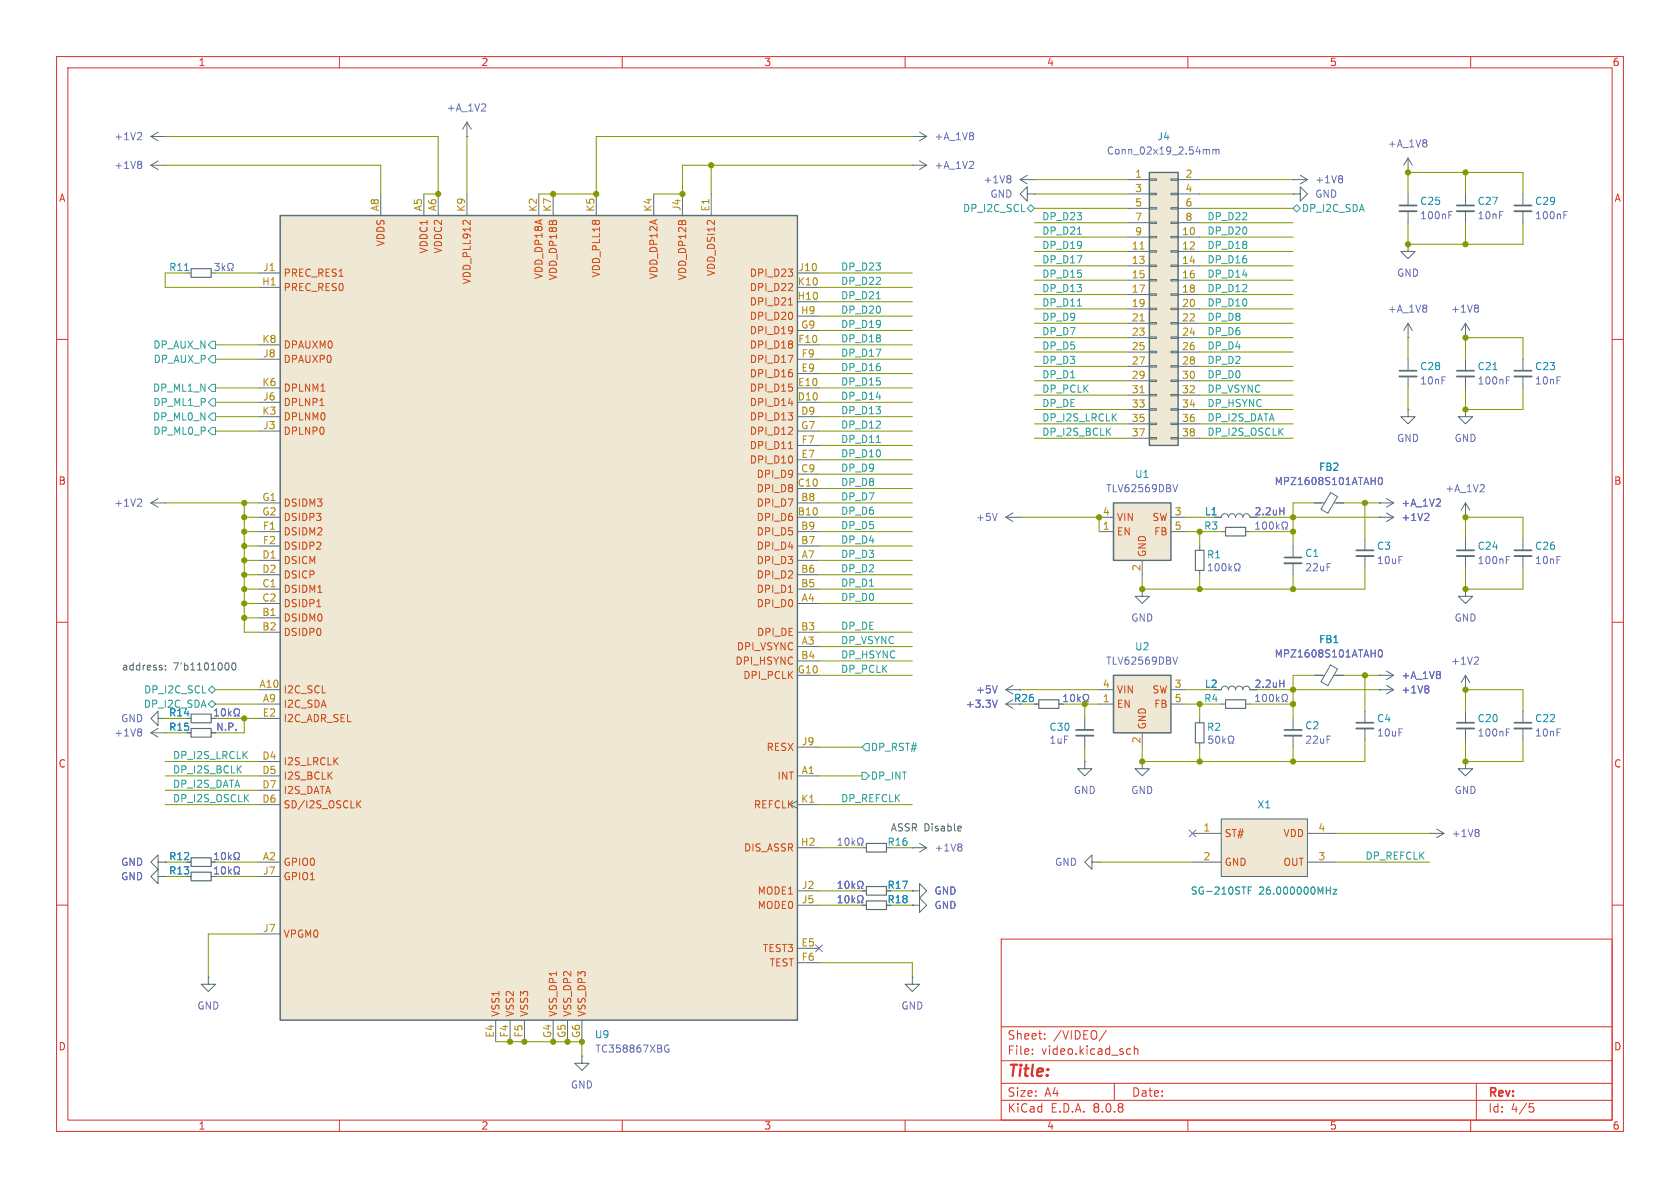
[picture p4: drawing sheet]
<svg xmlns="http://www.w3.org/2000/svg" width="297mm" height="210mm" viewBox="0 0 297 210" stroke-linecap="round" stroke-linejoin="round" font-family="sans-serif">
<defs><g id="words">
<text font-size="2.8" fill="#dc322f" x="178" y="190.9">Title:</text>
<g font-size="2.1" fill="#dc322f">
<text x="178" y="184">Sheet:</text>
<text x="186.2" y="184">/VIDEO/</text>
<text x="178" y="186.7">File:</text>
<text x="184.1" y="186.7">video.kicad_sch</text>
<text x="178" y="196.9">KiCad</text>
<text x="178" y="194.1">Size:</text>
<text x="184.7" y="194.1">A4</text>
<text x="185.7" y="196.9">E.D.A.</text>
<text x="193.3" y="196.9">8.0.8</text>
<text x="200" y="194.1">Date:</text>
<text x="263" y="194.3">Rev:</text>
<text x="263" y="196.9">Id:</text>
<text x="267.1" y="196.9">4/5</text>
</g>
<g font-size="1.8" fill="#dc322f">
<text x="35" y="11.9">1</text>
<text x="85" y="11.9">2</text>
<text x="135" y="11.9">3</text>
<text x="185" y="11.9">4</text>
<text x="235" y="11.9">5</text>
<text x="285" y="11.9">6</text>
<text x="10.3" y="35.9">A</text>
<text x="285.3" y="35.9">A</text>
<text x="10.3" y="85.9">B</text>
<text x="285.3" y="85.9">B</text>
<text x="10.3" y="135.9">C</text>
<text x="285.3" y="135.9">C</text>
<text x="10.3" y="185.9">D</text>
<text x="285.3" y="185.9">D</text>
<text x="35" y="199.9">1</text>
<text x="85" y="199.9">2</text>
<text x="135" y="199.9">3</text>
<text x="185" y="199.9">4</text>
<text x="235" y="199.9">5</text>
<text x="285" y="199.9">6</text>
</g>
<g font-size="1.8" fill="#6c71c4">
<text x="78.9" y="19.9">+A_1V2</text>
<text x="20.1" y="25">+1V2</text>
<text x="165.1" y="25">+A_1V8</text>
<text x="195.6" y="27.5">Conn_02x19_2.54mm</text>
<text x="245.3" y="26.3">+A_1V8</text>
<text x="20.1" y="30.1">+1V8</text>
<text x="165.1" y="30.1">+A_1V2</text>
<text x="173.8" y="32.6">+1V8</text>
<text x="175" y="35.2">GND</text>
<text x="232.4" y="35.2">GND</text>
<text x="232.4" y="32.6">+1V8</text>
<text x="251" y="39">100nF</text>
<text x="261.1" y="39">10nF</text>
<text x="271.3" y="39">100nF</text>
<text x="246.9" y="49.1">GND</text>
<text x="245.3" y="55.5">+A_1V8</text>
<text x="256.4" y="55.5">+1V8</text>
<text x="251" y="68.2">10nF</text>
<text x="261.1" y="68.2">100nF</text>
<text x="271.3" y="68.2">10nF</text>
<text x="246.9" y="78.3">GND</text>
<text x="257" y="78.3">GND</text>
<text x="20.1" y="89.8">+1V2</text>
<text x="195.4" y="87.2">TLV62569DBV</text>
<text x="225.2" y="86">MPZ1608S101ATAH0</text>
<text x="247.7" y="89.8">+A_1V2</text>
<text x="255.4" y="87.2">+A_1V2</text>
<text x="172.4" y="92.3">+5V</text>
<text x="221.7" y="91.3">2.2uH</text>
<text x="247.7" y="92.3">+1V2</text>
<text x="230.6" y="101.2">22uF</text>
<text x="243.3" y="99.9">10uF</text>
<text x="261.1" y="99.9">100nF</text>
<text x="271.3" y="99.9">10nF</text>
<text x="199.9" y="110.1">GND</text>
<text x="257" y="110.1">GND</text>
<text x="195.4" y="117.7">TLV62569DBV</text>
<text x="225.2" y="116.4">MPZ1608S101ATAH0</text>
<text x="256.4" y="117.7">+1V2</text>
<text x="170.6" y="125.3">+3.3V</text>
<text x="172.4" y="122.8">+5V</text>
<text x="221.7" y="121.8">2.2uH</text>
<text x="247.7" y="120.2">+A_1V8</text>
<text x="247.7" y="122.8">+1V8</text>
<text x="20.1" y="130.4">+1V8</text>
<text x="21.3" y="127.9">GND</text>
<text x="38.1" y="129.4">N.P.</text>
<text x="185.4" y="131.7">1uF</text>
<text x="230.6" y="131.7">22uF</text>
<text x="243.3" y="130.4">10uF</text>
<text x="261.1" y="130.4">100nF</text>
<text x="271.3" y="130.4">10nF</text>
<text x="189.7" y="140.6">GND</text>
<text x="199.9" y="140.6">GND</text>
<text x="257" y="140.6">GND</text>
<text x="256.5" y="148.2">+1V8</text>
<text x="21.3" y="153.3">GND</text>
<text x="21.3" y="155.8">GND</text>
<text x="165.1" y="150.7">+1V8</text>
<text x="186.4" y="153.3">GND</text>
<text x="165.1" y="160.9">GND</text>
<text x="165.1" y="158.3">GND</text>
<text x="34.8" y="178.7">GND</text>
<text x="159.3" y="178.7">GND</text>
<text x="105.2" y="186.3">TC358867XBG</text>
<text x="100.8" y="192.6">GND</text>
</g>
<g font-size="1.8" fill="#268bd2">
<text x="204.5" y="25">J4</text>
<text x="251" y="36.4">C25</text>
<text x="261.1" y="36.4">C27</text>
<text x="271.3" y="36.4">C29</text>
<text x="29.8" y="48.1">R11</text>
<text x="251" y="65.6">C28</text>
<text x="261.1" y="65.6">C21</text>
<text x="271.3" y="65.6">C23</text>
<text x="233.1" y="83.4">FB2</text>
<text x="200.6" y="84.7">U1</text>
<text x="212.8" y="93.8">R3</text>
<text x="212.9" y="91.3">L1</text>
<text x="213.3" y="98.9">R1</text>
<text x="230.6" y="98.7">C1</text>
<text x="243.3" y="97.4">C3</text>
<text x="261.1" y="97.4">C24</text>
<text x="271.3" y="97.4">C26</text>
<text x="233.1" y="113.9">FB1</text>
<text x="200.6" y="115.2">U2</text>
<text x="179.2" y="124.3">R26</text>
<text x="212.8" y="124.3">R4</text>
<text x="212.9" y="121.8">L2</text>
<text x="29.8" y="129.4">R15</text>
<text x="29.8" y="126.8">R14</text>
<text x="185.4" y="129.4">C30</text>
<text x="213.3" y="129.4">R2</text>
<text x="230.6" y="129.1">C2</text>
<text x="243.3" y="127.9">C4</text>
<text x="261.1" y="127.9">C20</text>
<text x="271.3" y="127.9">C22</text>
<text x="222.2" y="143.1">X1</text>
<text x="29.8" y="152.2">R12</text>
<text x="29.8" y="154.8">R13</text>
<text x="105.1" y="183.7">U9</text>
</g>
<g font-size="1.8" fill="#b58900">
<text x="200.6" y="31.5">1</text>
<text x="200.6" y="34">3</text>
<text x="209.5" y="31.5">2</text>
<text x="209.5" y="34">4</text>
<text x="67.1" y="37.4" transform="rotate(-90 67.1 37.4)">A8</text>
<text x="74.7" y="37.4" transform="rotate(-90 74.7 37.4)">A5</text>
<text x="77.2" y="37.4" transform="rotate(-90 77.2 37.4)">A6</text>
<text x="82.3" y="37.5" transform="rotate(-90 82.3 37.5)">K9</text>
<text x="95" y="37.5" transform="rotate(-90 95 37.5)">K2</text>
<text x="97.5" y="37.5" transform="rotate(-90 97.5 37.5)">K7</text>
<text x="105.2" y="37.5" transform="rotate(-90 105.2 37.5)">K5</text>
<text x="115.3" y="37.5" transform="rotate(-90 115.3 37.5)">K4</text>
<text x="120.4" y="37.4" transform="rotate(-90 120.4 37.4)">J4</text>
<text x="125.5" y="37.5" transform="rotate(-90 125.5 37.5)">E1</text>
<text x="200.6" y="36.6">5</text>
<text x="200.6" y="39.1">7</text>
<text x="200.6" y="41.7">9</text>
<text x="208.9" y="41.7">10</text>
<text x="209.5" y="36.6">6</text>
<text x="209.5" y="39.1">8</text>
<text x="200" y="44.2">11</text>
<text x="200" y="46.7">13</text>
<text x="208.9" y="44.2">12</text>
<text x="208.9" y="46.7">14</text>
<text x="46.3" y="50.5">H1</text>
<text x="46.4" y="48">J1</text>
<text x="140.9" y="53.1">H10</text>
<text x="140.9" y="50.5">K10</text>
<text x="141.1" y="48">J10</text>
<text x="200" y="49.3">15</text>
<text x="200" y="51.8">17</text>
<text x="208.9" y="49.3">16</text>
<text x="208.9" y="51.8">18</text>
<text x="141.5" y="55.6">H9</text>
<text x="141.5" y="58.2">G9</text>
<text x="200" y="54.4">19</text>
<text x="200" y="56.9">21</text>
<text x="200" y="59.4">23</text>
<text x="208.9" y="54.4">20</text>
<text x="208.9" y="56.9">22</text>
<text x="208.9" y="59.4">24</text>
<text x="46.3" y="60.7">K8</text>
<text x="46.4" y="63.2">J8</text>
<text x="141" y="60.7">F10</text>
<text x="141.6" y="65.8">E9</text>
<text x="141.6" y="63.2">F9</text>
<text x="200" y="62">25</text>
<text x="200" y="64.5">27</text>
<text x="208.9" y="62">26</text>
<text x="208.9" y="64.5">28</text>
<text x="46.3" y="68.3">K6</text>
<text x="46.4" y="70.9">J6</text>
<text x="140.9" y="70.9">D10</text>
<text x="141" y="68.3">E10</text>
<text x="200" y="67.1">29</text>
<text x="200" y="69.6">31</text>
<text x="208.9" y="67.1">30</text>
<text x="208.9" y="69.6">32</text>
<text x="46.3" y="73.4">K3</text>
<text x="46.4" y="75.9">J3</text>
<text x="141.5" y="73.4">D9</text>
<text x="141.5" y="75.9">G7</text>
<text x="200" y="72.1">33</text>
<text x="200" y="74.7">35</text>
<text x="200" y="77.2">37</text>
<text x="208.9" y="72.1">34</text>
<text x="208.9" y="74.7">36</text>
<text x="208.9" y="77.2">38</text>
<text x="141.5" y="83.6">C9</text>
<text x="141.6" y="81">E7</text>
<text x="141.6" y="78.5">F7</text>
<text x="46.3" y="88.6">G1</text>
<text x="140.9" y="86.1">C10</text>
<text x="141.5" y="88.6">B8</text>
<text x="46.3" y="91.2">G2</text>
<text x="46.4" y="93.7">F1</text>
<text x="140.9" y="91.2">B10</text>
<text x="141.5" y="93.7">B9</text>
<text x="194.9" y="93.7">1</text>
<text x="194.9" y="91.2">4</text>
<text x="207.6" y="91.2">3</text>
<text x="207.6" y="93.7">5</text>
<text x="46.3" y="98.8">D1</text>
<text x="46.3" y="101.3">D2</text>
<text x="46.4" y="96.3">F2</text>
<text x="141.5" y="101.3">B6</text>
<text x="141.5" y="96.3">B7</text>
<text x="141.6" y="98.8">A7</text>
<text x="201.7" y="101" transform="rotate(-90 201.7 101)">2</text>
<text x="46.3" y="103.9">C1</text>
<text x="46.3" y="106.4">C2</text>
<text x="141.5" y="103.9">B5</text>
<text x="141.6" y="106.4">A4</text>
<text x="46.3" y="109">B1</text>
<text x="46.3" y="111.5">B2</text>
<text x="141.5" y="111.5">B3</text>
<text x="140.9" y="119.1">G10</text>
<text x="141.5" y="116.6">B4</text>
<text x="141.6" y="114">A3</text>
<text x="45.8" y="121.7">A10</text>
<text x="46.4" y="124.2">A9</text>
<text x="194.9" y="124.2">1</text>
<text x="194.9" y="121.7">4</text>
<text x="207.6" y="121.7">3</text>
<text x="207.6" y="124.2">5</text>
<text x="141.7" y="131.8">J9</text>
<text x="201.7" y="131.5" transform="rotate(-90 201.7 131.5)">2</text>
<text x="46.3" y="134.4">D4</text>
<text x="46.3" y="136.9">D5</text>
<text x="141.6" y="136.9">A1</text>
<text x="46.3" y="142">D6</text>
<text x="46.3" y="139.4">D7</text>
<text x="141.5" y="142">K1</text>
<text x="141.5" y="149.6">H2</text>
<text x="212.7" y="147.1">1</text>
<text x="233" y="147.1">4</text>
<text x="212.7" y="152.1">2</text>
<text x="233" y="152.1">3</text>
<text x="141.7" y="157.2">J2</text>
<text x="141.7" y="159.8">J5</text>
<text x="46.4" y="164.8">J7</text>
<text x="141.6" y="167.4">E5</text>
<text x="141.6" y="169.9">F6</text>
<text x="87.4" y="183.5" transform="rotate(-90 87.4 183.5)">E4</text>
<text x="89.9" y="183.5" transform="rotate(-90 89.9 183.5)">F4</text>
<text x="92.5" y="183.5" transform="rotate(-90 92.5 183.5)">F5</text>
<text x="97.5" y="183.6" transform="rotate(-90 97.5 183.6)">G4</text>
<text x="100.1" y="183.6" transform="rotate(-90 100.1 183.6)">G5</text>
<text x="102.6" y="183.6" transform="rotate(-90 102.6 183.6)">G6</text>
</g>
<g font-size="1.8" fill="#2aa198">
<text x="170.1" y="37.7">DP_I2C_SCL</text>
<text x="184.1" y="39">DP_D23</text>
<text x="184.1" y="41.6">DP_D21</text>
<text x="213.4" y="41.6">DP_D20</text>
<text x="213.4" y="39">DP_D22</text>
<text x="230.1" y="37.7">DP_I2C_SDA</text>
<text x="148.6" y="47.9">DP_D23</text>
<text x="184.1" y="46.6">DP_D17</text>
<text x="184.1" y="44.1">DP_D19</text>
<text x="213.4" y="44.1">DP_D18</text>
<text x="213.4" y="46.6">DP_D16</text>
<text x="148.6" y="50.5">DP_D22</text>
<text x="148.6" y="53">DP_D21</text>
<text x="184.1" y="51.7">DP_D13</text>
<text x="184.1" y="49.2">DP_D15</text>
<text x="213.4" y="51.7">DP_D12</text>
<text x="213.4" y="49.2">DP_D14</text>
<text x="148.6" y="55.5">DP_D20</text>
<text x="148.6" y="58.1">DP_D19</text>
<text x="184.1" y="59.3">DP_D7</text>
<text x="184.1" y="56.8">DP_D9</text>
<text x="184.1" y="54.3">DP_D11</text>
<text x="213.4" y="54.3">DP_D10</text>
<text x="213.4" y="56.8">DP_D8</text>
<text x="213.4" y="59.3">DP_D6</text>
<text x="27" y="61.8">DP_AUX_N</text>
<text x="27.1" y="64.4">DP_AUX_P</text>
<text x="148.6" y="60.6">DP_D18</text>
<text x="148.6" y="63.2">DP_D17</text>
<text x="148.6" y="65.7">DP_D16</text>
<text x="184.1" y="61.9">DP_D5</text>
<text x="184.1" y="64.4">DP_D3</text>
<text x="213.4" y="61.9">DP_D4</text>
<text x="213.4" y="64.4">DP_D2</text>
<text x="26.9" y="69.4">DP_ML1_N</text>
<text x="27" y="72">DP_ML1_P</text>
<text x="148.6" y="70.8">DP_D14</text>
<text x="148.6" y="68.2">DP_D15</text>
<text x="184.1" y="67">DP_D1</text>
<text x="184.1" y="69.5">DP_PCLK</text>
<text x="213.4" y="69.5">DP_VSYNC</text>
<text x="213.4" y="67">DP_D0</text>
<text x="26.9" y="74.5">DP_ML0_N</text>
<text x="27" y="77.1">DP_ML0_P</text>
<text x="148.6" y="75.9">DP_D12</text>
<text x="148.6" y="73.3">DP_D13</text>
<text x="184.1" y="72">DP_DE</text>
<text x="184.1" y="74.6">DP_I2S_LRCLK</text>
<text x="184.1" y="77.1">DP_I2S_BCLK</text>
<text x="213.4" y="74.6">DP_I2S_DATA</text>
<text x="213.4" y="72">DP_HSYNC</text>
<text x="213.4" y="77.1">DP_I2S_OSCLK</text>
<text x="148.6" y="83.5">DP_D9</text>
<text x="148.6" y="78.4">DP_D11</text>
<text x="148.6" y="80.9">DP_D10</text>
<text x="148.6" y="86">DP_D8</text>
<text x="148.6" y="88.6">DP_D7</text>
<text x="148.6" y="91.1">DP_D6</text>
<text x="148.6" y="93.6">DP_D5</text>
<text x="148.6" y="96.2">DP_D4</text>
<text x="148.6" y="101.3">DP_D2</text>
<text x="148.6" y="98.7">DP_D3</text>
<text x="148.6" y="103.8">DP_D1</text>
<text x="148.6" y="106.3">DP_D0</text>
<text x="148.6" y="111.4">DP_DE</text>
<text x="148.6" y="114">DP_VSYNC</text>
<text x="148.6" y="119">DP_PCLK</text>
<text x="148.6" y="116.5">DP_HSYNC</text>
<text x="25.3" y="125.3">DP_I2C_SDA</text>
<text x="25.4" y="122.8">DP_I2C_SCL</text>
<text x="30.5" y="134.3">DP_I2S_LRCLK</text>
<text x="30.5" y="136.8">DP_I2S_BCLK</text>
<text x="153.9" y="132.9">DP_RST#</text>
<text x="30.5" y="141.9">DP_I2S_OSCLK</text>
<text x="30.5" y="139.4">DP_I2S_DATA</text>
<text x="148.6" y="141.9">DP_REFCLK</text>
<text x="153.9" y="138">DP_INT</text>
<text x="241.3" y="152.1">DP_REFCLK</text>
</g>
<g font-size="1.8" fill="#cb4b16">
<text x="68.2" y="43.6" transform="rotate(-90 68.2 43.6)">VDDS</text>
<text x="75.8" y="44.9" transform="rotate(-90 75.8 44.9)">VDDC1</text>
<text x="78.3" y="44.9" transform="rotate(-90 78.3 44.9)">VDDC2</text>
<text x="50" y="51.7">PREC_RES0</text>
<text x="50" y="49.1">PREC_RES1</text>
<text x="83.4" y="50.4" transform="rotate(-90 83.4 50.4)">VDD_PLL912</text>
<text x="96.1" y="49.5" transform="rotate(-90 96.1 49.5)">VDD_DP18A</text>
<text x="98.7" y="49.6" transform="rotate(-90 98.7 49.6)">VDD_DP18B</text>
<text x="106.3" y="49.2" transform="rotate(-90 106.3 49.2)">VDD_PLL18</text>
<text x="116.4" y="49.5" transform="rotate(-90 116.4 49.5)">VDD_DP12A</text>
<text x="121.5" y="49.6" transform="rotate(-90 121.5 49.6)">VDD_DP12B</text>
<text x="126.6" y="48.9" transform="rotate(-90 126.6 48.9)">VDD_DSI12</text>
<text x="132.5" y="49.1">DPI_D23</text>
<text x="132.5" y="51.7">DPI_D22</text>
<text x="132.5" y="59.3">DPI_D19</text>
<text x="132.5" y="54.2">DPI_D21</text>
<text x="132.5" y="56.7">DPI_D20</text>
<text x="50" y="64.4">DPAUXP0</text>
<text x="50" y="61.8">DPAUXM0</text>
<text x="132.5" y="61.8">DPI_D18</text>
<text x="132.5" y="64.4">DPI_D17</text>
<text x="50" y="72">DPLNP1</text>
<text x="50" y="69.4">DPLNM1</text>
<text x="132.5" y="72">DPI_D14</text>
<text x="132.5" y="69.4">DPI_D15</text>
<text x="132.5" y="66.9">DPI_D16</text>
<text x="50" y="77.1">DPLNP0</text>
<text x="50" y="74.5">DPLNM0</text>
<text x="132.5" y="74.5">DPI_D13</text>
<text x="132.5" y="77.1">DPI_D12</text>
<text x="132.5" y="82.1">DPI_D10</text>
<text x="132.5" y="79.6">DPI_D11</text>
<text x="50" y="89.8">DSIDM3</text>
<text x="133.7" y="89.8">DPI_D7</text>
<text x="133.7" y="87.2">DPI_D8</text>
<text x="133.7" y="84.7">DPI_D9</text>
<text x="50" y="94.8">DSIDM2</text>
<text x="50" y="92.3">DSIDP3</text>
<text x="133.7" y="92.3">DPI_D6</text>
<text x="133.7" y="94.8">DPI_D5</text>
<text x="197.4" y="94.8">EN</text>
<text x="197.4" y="92.3">VIN</text>
<text x="203.6" y="92.3">SW</text>
<text x="203.9" y="94.8">FB</text>
<text x="50" y="99.9">DSICM</text>
<text x="50" y="97.4">DSIDP2</text>
<text x="133.7" y="99.9">DPI_D3</text>
<text x="133.7" y="97.4">DPI_D4</text>
<text x="202.8" y="98.6" transform="rotate(-90 202.8 98.6)">GND</text>
<text x="50" y="105">DSIDM1</text>
<text x="50" y="107.5">DSIDP1</text>
<text x="50" y="102.5">DSICP</text>
<text x="133.7" y="107.5">DPI_D0</text>
<text x="133.7" y="105">DPI_D1</text>
<text x="133.7" y="102.5">DPI_D2</text>
<text x="50" y="110.1">DSIDM0</text>
<text x="50" y="112.6">DSIDP0</text>
<text x="133.7" y="112.6">DPI_DE</text>
<text x="129.9" y="117.7">DPI_HSYNC</text>
<text x="130.2" y="115.2">DPI_VSYNC</text>
<text x="50" y="122.8">I2C_SCL</text>
<text x="50" y="125.3">I2C_SDA</text>
<text x="131.3" y="120.2">DPI_PCLK</text>
<text x="197.4" y="125.3">EN</text>
<text x="197.4" y="122.8">VIN</text>
<text x="203.6" y="122.8">SW</text>
<text x="203.9" y="125.3">FB</text>
<text x="50" y="127.9">I2C_ADR_SEL</text>
<text x="202.8" y="129" transform="rotate(-90 202.8 129)">GND</text>
<text x="50" y="135.5">I2S_LRCLK</text>
<text x="135.4" y="132.9">RESX</text>
<text x="50" y="138">I2S_BCLK</text>
<text x="50" y="143.1">SD/I2S_OSCLK</text>
<text x="50" y="140.6">I2S_DATA</text>
<text x="133.2" y="143.1">REFCLK</text>
<text x="137.4" y="138">INT</text>
<text x="216.4" y="148.2">ST#</text>
<text x="226.8" y="148.2">VDD</text>
<text x="50" y="153.3">GPIO0</text>
<text x="50" y="155.8">GPIO1</text>
<text x="131.4" y="150.7">DIS_ASSR</text>
<text x="216.4" y="153.3">GND</text>
<text x="226.8" y="153.3">OUT</text>
<text x="133.8" y="158.3">MODE1</text>
<text x="133.8" y="160.9">MODE0</text>
<text x="50" y="166">VPGM0</text>
<text x="134.8" y="168.5">TEST3</text>
<text x="136" y="171">TEST</text>
<text x="88.5" y="179.8" transform="rotate(-90 88.5 179.8)">VSS1</text>
<text x="91" y="179.8" transform="rotate(-90 91 179.8)">VSS2</text>
<text x="93.6" y="179.8" transform="rotate(-90 93.6 179.8)">VSS3</text>
<text x="98.7" y="179.8" transform="rotate(-90 98.7 179.8)">VSS_DP1</text>
<text x="101.2" y="179.8" transform="rotate(-90 101.2 179.8)">VSS_DP2</text>
<text x="103.7" y="179.8" transform="rotate(-90 103.7 179.8)">VSS_DP3</text>
</g>
<g font-size="1.8" fill="#586e75">
<text x="21.5" y="118.7">address:</text>
<text x="30.6" y="118.7">7'b1101000</text>
<text x="157.4" y="147.2">ASSR Disable</text>
</g>
<g font-size="1.8" fill="#008484">
<text x="210.4" y="158.3">SG-210STF</text>
<text x="222.5" y="158.3">26.000000MHz</text>
</g>
</g></defs>
<g fill="none" stroke="#dc322f" stroke-width=".18">
<path d="M10 10h277v190h-277zM12 12h273v186h-273zM60 10v2M110 10v2M160 10v2M210 10v2M260 10v2M10 60h2M285 60h2M10 110h2M285 110h2M10 160h2"/>
<path d="M177 166h108v32h-108zM285 160h2M60 198v2M110 198v2M160 198v2M177 194.5h108M177 191.5h108M177 187.5h108M177 181.5h108M182.5 186.3v.1M182.5 185.5v.1M184.7 183.6v.1"/>
<path d="M184.7 182.8v.1M195.6 182.1l-1.3 2M197 191.5v3M199.5 185.4l.4 .1M199.9 186.3l-.4 .1M200.5 185.5l.2-.1 .4 .1 .1 .9M200.5 184.9v1.5M210 198v2M260 198v2M261 191.5v6.5M270.4 195.1h.7M270.5 195.7h.4l.3 .3-.2 .5-.5 .1"/>
</g>
<g fill="none" stroke="#586e75" stroke-width=".18">
<path d="M248.9 34.3v2M248.9 37.3v2.1M248.9 43.2v1.3h1.3l-1.3 1.2-1.3-1.2h1.3M248.9 43.2h.1M232.4 88.9h1.8M235.2 87.1l1.2 .7-1.7 2.9-1.2-.7zM235.8 88.9h1.7M243.8 88.9h.1M243.8 88.9h2.6M245.1 88.1l1.3 .8M246.4 88.9l-1.3 .8M177.8 121.9h2.5"/>
<path d="M177.8 121.9l1.3 .8M177.8 124.5h2.5M177.8 124.5l1.3 .7M179.1 121.2l-1.3 .7M179.1 123.7l-1.3 .8M180.3 121.9h.1M191.8 134.6v1.3h1.2l-1.2 1.3-1.3-1.3h1.3M191.8 134.6h.1M191.8 127v2M191.8 130v2.1M201.9 134.6v1.3h1.3l-1.3 1.3-1.2-1.3h1.2M201.9 134.6h.1"/>
<path d="M212.1 127v.8M212.1 131.3v.8M228.6 127v2M228.6 130v2.1M161.3 157.5h1.3v-1.3l1.2 1.3-1.2 1.3v-1.3M161.3 157.5h.1M193 152.4v-1.3l-1.2 1.3 1.2 1.3v-1.3h1.3M194.3 152.4h.1M161.3 160h1.3v-1.2l1.2 1.2-1.2 1.3v-1.3M161.3 160h.1"/>
</g>
<path d="M256.1 38h.5M256.1 37.4h.6M243.8 84.5l.2-.1a.68 .68 0 0 1 .4 .6 .68 .68 0 0 1-.4 .7l-.2-.2-.1-.3zM254.5 88.3l.2 .2-.1 .3-.7 .7h.8M176.3 121.2l-.4 1.3M176.3 123.8l-.4 1.2M214.4 130.1h-.6l-.1 .6 .2-.1 .4 .1 .1 .1v.5l-.2 .1-.5-.1M215 130.2l.2-.1a.68 .68 0 0 1 .4 .7 .68 .68 0 0 1-.4 .6l-.2-.1-.1-.4zM216.2 130.1v1.3M216.3 130.9l.4 .5M216.7 130.5l-.5 .5M217.1 131.4h.3v-.3a.54 .54 0 0 1-.2-.7 .54 .54 0 0 1 .7-.2 .58 .58 0 0 1-.1 .9v.3h.3" fill="none" stroke="#6c71c4" stroke-width=".18"/>
<path d="M247.4 37.3h3M190.2 130h3.1M227.1 130h3" fill="none" stroke="#586e75" stroke-width=".33"/>
<path d="M247.4 36.3h3M190.2 129h3.1M227.1 129h3" fill="none" stroke="#586e75" stroke-width=".3"/>
<path d="M211.3 127.8h1.6v3.5h-1.6z" fill="none" stroke="#586e75" stroke-width=".2"/>
<path d="M215.9 144.8h15.2v10.1h-15.2z" fill="#eee8d5"/>
<g fill="none" stroke="#586e75" stroke-width=".18">
<path d="M26.7 29.2h2.5M26.7 24.1h2.5M26.7 29.2l1.2 .8M26.7 24.1l1.2 .8M27.9 28.4l-1.2 .8M27.9 23.4l-1.2 .7M29.2 29.2h.1M29.2 24.1h.1M161.3 29.2h.1M161.3 24.1h.1M161.3 29.2h2.5M161.3 24.1h2.5"/>
<path d="M162.6 28.4l1.2 .8M162.6 23.4l1.2 .7M163.8 29.2l-1.2 .8M163.8 24.1l-1.2 .8M180.3 31.8h2.6M180.3 31.8l1.3 .7M181.6 34.3v-1.3l-1.3 1.3 1.3 1.3v-1.3h1.3M181.6 31l-1.3 .8M182.9 34.3h.1M182.9 31.8h.1M228.6 34.3h1.3v-1.3l1.2 1.3-1.2 1.3v-1.3M228.6 34.3h.1"/>
<path d="M228.6 31.8h.1M228.6 31.8h2.5M229.9 31l1.2 .8M231.1 31.8l-1.2 .7M248.9 30.5h.1M248.9 27.9v2.6M248.9 27.9l-.7 1.3M248.9 27.9l.8 1.3M33 48.3h.8M37.3 48.3h.8M248.9 59.7h.1M248.9 57.2v2.5"/>
<path d="M248.9 57.2l-.7 1.2M248.9 57.2l.8 1.2M259.1 59.7h.1M259.1 57.2v2.5M259.1 57.2l-.8 1.2M259.1 57.2l.7 1.2M248.9 72.4v1.3h1.3l-1.3 1.2-1.3-1.2h1.3M248.9 72.4h.1M248.9 63.5v2M248.9 66.5v2.1M259.1 72.4v1.3h1.2l-1.2 1.2-1.3-1.2h1.3M259.1 72.4h.1"/>
<path d="M269.2 63.5v2M269.2 66.5v2.1M26.7 88.9l1.2 .8M26.7 88.9h2.5M27.9 88.1l-1.2 .8M29.2 88.9h.1M243.8 91.4h.1M243.8 91.4h2.6M245.1 90.7l1.3 .7M246.4 91.4l-1.3 .8M259.1 91.4h.1M259.1 88.9l-.8 1.3"/>
<path d="M259.1 88.9v2.5M259.1 88.9l.7 1.3M201.9 104.1v1.3h1.3l-1.3 1.3-1.2-1.3h1.2M201.9 104.1h.1M182.9 124.5h.7M187.2 124.5h.8M214.6 121.9h1.3a.64 .64 0 0 1 .6-.6 .64 .64 0 0 1 .7 .6 .64 .64 0 0 1 .6-.6 .64 .64 0 0 1 .6 .6 .64 .64 0 0 1 .7-.6 .64 .64 0 0 1 .6 .6 .64 .64 0 0 1 .6-.6 .64 .64 0 0 1 .7 .6h1.2M215.9 124.5h.8M220.2 124.5h.8M241.3 125.7v2.1M241.3 128.8v2M161.3 149.9h.1"/>
<path d="M161.3 149.9h2.5M162.6 149.1l1.2 .8M163.8 149.9l-1.2 .7M210.8 147.3h5.1M210.8 152.4h5.1M215.9 144.8h15.2v10.1h-15.2zM231.1 147.3h5.1M231.1 152.4h5.1M36.8 172.7v1.3h1.3l-1.3 1.3-1.2-1.3h1.2M36.8 172.7h.1"/>
</g>
<path d="M220.7 157.4h.4M221.3 156.8h-.6v1.3M234.5 157.4h.7M235.2 156.8v1.3M235.7 157.2h.6l-.6 .9h.6" fill="none" stroke="#008484" stroke-width=".18"/>
<path d="M33.8 47.5h3.5v1.5h-3.5zM183.6 123.7h3.6v1.5h-3.6zM216.7 123.7h3.5v1.5h-3.5z" fill="none" stroke="#586e75" stroke-width=".2"/>
<g fill="none" stroke="#6c71c4" stroke-width=".18">
<path d="M24.8 23.4l.2 .3v.3l-.7 .7h.7M24.8 28.5l.2 .3-.2 .3 .2 .2v.2l-.2 .3M172 28.6l.1 .2-.1 .3-.7 .7h.8M172 23.5l.1 .2-.1 .2M172 24l.1 .2-.1 .4M178.5 31.1l.2 .2-.2 .3 .2 .2v.3l-.2 .2M237.1 31.1l.3 .2-.3 .3 .3 .2v.3l-.3 .2M252.1 24.8l.1 .2-.1 .2M252.1 25.3l.1 .2-.1 .4M38 46.6h.7l-.4 .4 .4 .2v.5l-.2 .1-.5-.1M39.3 46.6v1.2M39.4 47.3l.4 .5"/>
<path d="M39.8 47l-.5 .5M40.3 47.8h.3v-.2a.54 .54 0 0 1-.3-.8 .54 .54 0 0 1 .7-.2 .58 .58 0 0 1-.1 1v.2h.3M252.1 54l.1 .2-.1 .2M252.1 54.5l.1 .2-.1 .4M261.1 53.9l.3 .3-.3 .3 .3 .2v.2l-.3 .3M24.8 88.2l.2 .3v.3l-.7 .7h.7M252.4 90.7l.2 .3-.1 .3-.7 .7h.8M262.3 85.7l.1 .2-.1 .3-.7 .7h.8M188 124h.8M188 123.1l.4-.3v1.2M189.4 122.9l.2-.1a.68 .68 0 0 1 .4 .6 .68 .68 0 0 1-.4 .6l-.2-.1-.2-.4zM190.5 122.8v1.2"/>
<path d="M190.6 123.5l.4 .5M191 123.2l-.5 .5M191.5 124h.3v-.2a.54 .54 0 0 1-.3-.8 .54 .54 0 0 1 .8-.2 .58 .58 0 0 1-.1 1v.2h.3M222 124h.7M222 123.1l.3-.3v1.2M223.4 122.8h.1a.68 .68 0 0 1 .4 .6 .68 .68 0 0 1-.4 .6 .84 .84 0 0 1-.1-1.2zM224.5 122.9l.2-.1a.68 .68 0 0 1 .4 .6 .68 .68 0 0 1-.4 .6l-.2-.1-.1-.4zM225.7 122.8v1.2M225.8 123.5l.4 .5M226.2 123.2l-.5 .5M226.3 120.8h.7M226.6 124h.3v-.2a.54 .54 0 0 1-.2-.8 .54 .54 0 0 1 .7-.2 .58 .58 0 0 1-.1 1v.2h.3"/>
<path d="M227 120.2v1.3M169.8 149.2l.2 .2-.2 .3 .2 .3v.2l-.2 .2"/>
</g>
<path d="M247.4 66.5h3M267.7 66.5h3.1M239.8 128.8h3" fill="none" stroke="#586e75" stroke-width=".33"/>
<path d="M247.4 65.5h3M267.7 65.5h3.1M239.8 127.8h3" fill="none" stroke="#586e75" stroke-width=".3"/>
<path d="M32.6 47.8h.8" fill="none" stroke="#268bd2" stroke-width=".18"/>
<path d="M203.2 30.5h5.1v48.2h-5.1z" fill="#eee8d5"/>
<g fill="none" stroke="#586e75" stroke-width=".18">
<path d="M199.4 31.8h3.8M199.4 34.3h3.8M199.4 36.8h3.8M199.4 39.4h3.8M203.2 39.2h1.3v.3h-1.3zM203.2 36.7h1.3v.3h-1.3zM203.2 34.2h1.3v.2h-1.3zM203.2 31.6h1.3v.3h-1.3zM207 39.2h1.3v.3h-1.3zM207 36.7h1.3v.3h-1.3zM207 34.2h1.3v.2h-1.3zM207 31.6h1.3v.3h-1.3z"/>
<path d="M208.3 31.8h3.8M208.3 34.3h3.8M208.3 36.8h3.8M208.3 39.4h3.8M259.1 34.3v2M259.1 37.3v2.1M269.2 34.3v2M269.2 37.3v2.1M199.4 41.9h3.8M199.4 44.5h3.8M199.4 47h3.8M199.4 49.5h3.8"/>
<path d="M199.4 52.1h3.8M199.4 54.6h3.8M199.4 57.2h3.8M199.4 59.7h3.8M203.2 59.6h1.3v.2h-1.3zM203.2 57h1.3v.3h-1.3zM203.2 54.5h1.3v.2h-1.3zM203.2 51.9h1.3v.3h-1.3zM203.2 49.4h1.3v.3h-1.3zM203.2 46.9h1.3v.2h-1.3zM203.2 44.3h1.3v.3h-1.3zM203.2 41.8h1.3v.2h-1.3z"/>
<path d="M207 59.6h1.3v.2h-1.3zM207 57h1.3v.3h-1.3zM207 54.5h1.3v.2h-1.3zM207 51.9h1.3v.3h-1.3zM207 49.4h1.3v.3h-1.3zM207 46.9h1.3v.2h-1.3zM207 44.3h1.3v.3h-1.3zM207 41.8h1.3v.2h-1.3zM208.3 41.9h3.8M208.3 44.5h3.8M208.3 47h3.8M208.3 49.5h3.8"/>
<path d="M208.3 52.1h3.8M208.3 54.6h3.8M208.3 57.2h3.8M208.3 59.7h3.8M199.4 62.2h3.8M199.4 64.8h3.8M199.4 67.3h3.8M199.4 69.9h3.8M199.4 72.4h3.8M199.4 74.9h3.8M199.4 77.5h3.8M203.2 77.3h1.3v.3h-1.3z"/>
<path d="M203.2 74.8h1.3v.3h-1.3zM203.2 72.3h1.3v.2h-1.3zM203.2 69.7h1.3v.3h-1.3zM203.2 67.2h1.3v.2h-1.3zM203.2 64.6h1.3v.3h-1.3zM203.2 62.1h1.3v.3h-1.3zM207 77.3h1.3v.3h-1.3zM207 74.8h1.3v.3h-1.3zM207 72.3h1.3v.2h-1.3zM207 69.7h1.3v.3h-1.3zM207 67.2h1.3v.2h-1.3zM207 64.6h1.3v.3h-1.3z"/>
<path d="M207 62.1h1.3v.3h-1.3zM208.3 62.2h3.8M208.3 64.8h3.8M208.3 67.3h3.8M208.3 69.9h3.8M208.3 72.4h3.8M208.3 74.9h3.8M208.3 77.5h3.8M259.1 63.5v2M259.1 66.5v2.1M177.8 91.4h2.5M177.8 91.4l1.3 .8"/>
<path d="M179.1 90.7l-1.3 .7M180.3 91.4h.1M214.6 91.4h1.3a.64 .64 0 0 1 .6-.6 .64 .64 0 0 1 .7 .6 .64 .64 0 0 1 .6-.6 .64 .64 0 0 1 .6 .6 .64 .64 0 0 1 .7-.6 .64 .64 0 0 1 .6 .6 .64 .64 0 0 1 .6-.6 .64 .64 0 0 1 .7 .6h1.2M215.9 94h.8M220.2 94h.8M259.1 95.3v2M259.1 98.3v2M243.8 119.4h.1M243.8 119.4h2.6M245.1 118.6l1.3 .8M246.4 119.4l-1.3 .7M259.1 104.1v1.3h1.2l-1.2 1.3-1.3-1.3h1.3"/>
<path d="M259.1 104.1h.1M33 129.5h.8M33 127h.8M37.3 129.5h.8M37.3 127h.8M243.8 121.9h.1M243.8 121.9h2.6M245.1 121.2l1.3 .7M246.4 121.9l-1.3 .8M33 152.4h.8M37.3 152.4h.8M161.3 172.7v1.3h1.3l-1.3 1.3-1.3-1.3h1.3"/>
<path d="M161.3 172.7h.1"/>
</g>
<path d="M203.2 30.5h5.1v48.2h-5.1z" fill="none" stroke="#586e75" stroke-width=".25"/>
<path d="M201.5 44h.8M201.5 56.7h.8M201.5 69.4h.8" fill="none" stroke="#b58900" stroke-width=".18"/>
<g fill="none" stroke="#6c71c4" stroke-width=".18">
<path d="M213.5 26.4l.3 .2v.6M214.4 26.5l.4-.1 .2 .2M214.4 26.4v.8M215 26.6l.1-.2 .3 .1 .1 .7M215 26.6v.6M276.5 38h.4M276.5 37.4h.6M266.3 67.2h.4M266.3 66.6h.6M176.3 90.7l-.4 1.3M222 93.5h.7M222 92.6l.3-.3v1.2"/>
<path d="M223.4 92.3h.1a.68 .68 0 0 1 .4 .6 .68 .68 0 0 1-.4 .6 .84 .84 0 0 1-.1-1.2zM224.5 92.4l.2-.1a.68 .68 0 0 1 .4 .6 .68 .68 0 0 1-.4 .6l-.2-.1-.1-.3zM225.7 92.3v1.2M225.8 93.1l.4 .4M226.2 92.7l-.5 .5M226.3 90.3h.7M226.6 93.5h.3v-.2a.54 .54 0 0 1-.2-.7 .54 .54 0 0 1 .7-.3 .58 .58 0 0 1-.1 1v.2h.3M227 89.7v1.3M266.3 99h.4M266.3 98.4h.6M254.5 118.7l.2 .2-.2 .3M254.5 119.3l.2 .2-.2 .4"/>
<path d="M37.9 125.7l.4-.4v1.3M37.9 126.6h.8M39.3 125.4l.1-.1a.68 .68 0 0 1 .5 .6 .68 .68 0 0 1-.5 .7l-.1-.2-.2-.3zM40.4 125.3v1.3M40.5 126.1l.4 .5M40.9 125.7l-.5 .5M41.4 126.6h.3v-.3a.54 .54 0 0 1-.3-.7 .54 .54 0 0 1 .8-.2 .58 .58 0 0 1-.2 .9v.3h.3M252.4 121.2l.2 .3-.2 .3 .2 .2v.3l-.2 .2M37.9 152h.8M37.9 151.1l.4-.4v1.3M39.3 150.8l.1-.1a.68 .68 0 0 1 .5 .6 .68 .68 0 0 1-.5 .7l-.1-.2-.2-.3zM40.4 150.7v1.3"/>
<path d="M40.5 151.5l.4 .5M40.9 151.1l-.5 .5M41.4 152h.3v-.3a.54 .54 0 0 1-.3-.7 .54 .54 0 0 1 .8-.2 .58 .58 0 0 1-.2 .9v.3h.3"/>
</g>
<path d="M257.6 37.3h3M267.7 37.3h3.1M257.6 66.5h3M257.6 98.3h3" fill="none" stroke="#586e75" stroke-width=".33"/>
<path d="M257.6 36.3h3M267.7 36.3h3.1M257.6 65.5h3M257.6 97.3h3" fill="none" stroke="#586e75" stroke-width=".3"/>
<path d="M263.9 65.3h.8" fill="none" stroke="#268bd2" stroke-width=".18"/>
<path d="M216.7 93.2h3.5v1.5h-3.5zM33.8 128.8h3.5v1.5h-3.5zM33.8 126.2h3.5v1.6h-3.5zM33.8 151.6h3.5v1.6h-3.5z" fill="none" stroke="#586e75" stroke-width=".2"/>
<path d="M196.8 119.4h10.2v10.1h-10.2z" fill="#eee8d5"/>
<path d="M196.8 119.4h10.2v10.1h-10.2z" fill="none" stroke="#586e75" stroke-width=".25"/>
<g fill="none" stroke="#586e75" stroke-width=".18">
<path d="M269.2 95.3v2M269.2 98.3v2M26.7 129.5l1.2 .8M26.7 129.5h2.5M27.9 127v1.3l-1.2-1.3 1.2-1.3v1.3h1.3M27.9 128.8l-1.2 .7M29.2 127h.1M29.2 129.5h.1M194.3 124.5h2.5M194.3 121.9h2.5M201.9 129.5v2.6M207 124.5h2.5"/>
<path d="M207 121.9h2.5M102.9 186.7v1.3h1.2l-1.2 1.2-1.3-1.2h1.3M102.9 186.7h.1"/>
</g>
<path d="M208.2 116.1l-.4 1.3M24.8 128.8l.2 .3-.2 .3 .2 .2v.3l-.2 .2" fill="none" stroke="#6c71c4" stroke-width=".18"/>
<path d="M267.7 98.3h3.1" fill="none" stroke="#586e75" stroke-width=".33"/>
<path d="M267.7 97.3h3.1" fill="none" stroke="#586e75" stroke-width=".3"/>
<path d="M49.5 38.1h91.5v142.2h-91.5z" fill="#eee8d5"/>
<path d="M49.5 38.1h91.5v142.2h-91.5z" fill="none" stroke="#586e75" stroke-width=".25"/>
<g fill="none" stroke="#586e75" stroke-width=".18">
<path d="M67.3 34.3v3.8M74.9 34.3v3.8M77.5 34.3v3.8M82.5 24.1h.1M82.5 21.6v2.5M82.5 34.3v3.8M82.5 21.6l-.7 1.3M82.5 21.6l.8 1.3M95.2 34.3v3.8M97.8 34.3v3.8M105.4 34.3v3.8M115.6 34.3v3.8"/>
<path d="M120.6 34.3v3.8M125.7 34.3v3.8M45.7 50.8h3.8M45.7 48.3h3.8M141 58.4h3.8M141 50.8h3.8M141 53.3h3.8M141 55.9h3.8M141 48.3h3.8M45.7 71.1h3.8M45.7 73.7h3.8M45.7 68.6h3.8"/>
<path d="M45.7 61h3.8M45.7 63.5h3.8M45.7 76.2h3.8M141 71.1h3.8M141 73.7h3.8M141 68.6h3.8M141 66h3.8M141 61h3.8M141 78.7h3.8M141 63.5h3.8M141 76.2h3.8M45.7 99.1h3.8"/>
<path d="M45.7 91.4h3.8M45.7 96.5h3.8M45.7 88.9h3.8M45.7 94h3.8M141 99.1h3.8M141 91.4h3.8M141 96.5h3.8M141 88.9h3.8M141 94h3.8M141 86.4h3.8M141 83.8h3.8M141 81.3h3.8"/>
<path d="M228.6 96.5v2.1M228.6 99.6v2M241.3 95.3v2M241.3 98.3v2M45.7 106.7h3.8M45.7 109.2h3.8M45.7 111.8h3.8M45.7 104.1h3.8M45.7 101.6h3.8M141 114.3h3.8M141 106.7h3.8M141 111.8h3.8"/>
<path d="M141 116.8h3.8M141 104.1h3.8M141 101.6h3.8M141 119.4h3.8M232.4 119.4h1.8M235.2 117.6l1.2 .7-1.7 2.9-1.2-.7zM235.8 119.4h1.7M259.1 119.4v2.5M259.1 119.4l-.8 1.3M259.1 119.4l.7 1.3M45.7 137.2h3.8M45.7 121.9h3.8"/>
<path d="M45.7 124.5h3.8M45.7 134.6h3.8M45.7 139.7h3.8M45.7 127h3.8M141 137.2h3.8M141 132.1h3.8M259.1 134.6v1.3h1.2l-1.2 1.3-1.3-1.3h1.3M259.1 134.6h.1M259.1 121.9h.1M259.1 125.7v2.1M259.1 128.8v2M27.9 152.4v1.3l-1.2-1.3 1.2-1.3v1.3h1.3"/>
<path d="M27.9 154.9v1.3l-1.2-1.3 1.2-1.2v1.2h1.3M29.2 152.4h.1M29.2 154.9h.1M33 154.9h.8M37.3 154.9h.8M45.7 152.4h3.8M45.7 142.2h3.8M45.7 154.9h3.8M141 141.6l-1.3 .6 1.3 .7M141 142.2h3.8M141 149.9h3.8M141 157.5h3.8"/>
<path d="M152.4 149.9h.8M152.4 157.5h.8M156.7 149.9h.8M156.7 157.5h.8M252.7 147.3h.1M252.7 147.3h2.6M254 146.6l1.3 .7M255.3 147.3l-1.3 .8M45.7 165.1h3.8M141 167.6h3.8M141 170.2h3.8M141 160h3.8"/>
<path d="M152.4 160h.8M156.7 160h.8M87.6 180.3v3.9M90.2 180.3v3.9M92.7 180.3v3.9M97.8 180.3v3.9M100.3 180.3v3.9M102.9 180.3v3.9"/>
</g>
<path d="M46.7 125.9h.5M47.4 125.3h-.7v1.3h.7M47.8 125.4l.5-.1 .3 .4-.8 .9h.8M46.6 152l.4-1.3 .4 1.3M46.7 151.6h.6M47.2 153.3v.9a.41 .41 0 0 1-.5 .3M47.7 153.3h.8l-.5 1.2M47.8 150.8l.5-.1 .2 .4-.8 .9h.8" fill="none" stroke="#b58900" stroke-width=".18"/>
<path d="M83.1 39v.7l-.7-.7h-.3l-.2 .1M139.4 53.9h.7M56.5 71.7h.8M139.4 79.3h.7M56 107.3h.7M63.3 142.1l.5 .7M63.8 141.5l-.7 .8" fill="none" stroke="#cb4b16" stroke-width=".18"/>
<g fill="none" stroke="#6c71c4" stroke-width=".18">
<path d="M85.8 18.4l.1 .2-.1 .3-.7 .7h.8M243.8 115l.2-.1a.68 .68 0 0 1 .4 .6 .68 .68 0 0 1-.4 .6l-.2-.1-.1-.3zM261.1 116.1l.3 .3-.1 .3-.7 .7h.8M266.3 129.5h.4M266.3 128.8h.6M37.9 154.5h.8M37.9 153.6l.4-.4v1.3M39.3 153.4l.1-.2a.68 .68 0 0 1 .5 .7 .68 .68 0 0 1-.5 .6l-.1-.1-.2-.4zM40.4 153.2v1.3M40.5 154l.4 .5M40.9 153.7l-.5 .4M41.4 154.5h.3v-.2a.54 .54 0 0 1-.3-.8 .54 .54 0 0 1 .8-.2 .58 .58 0 0 1-.2 1v.2h.3"/>
<path d="M148.2 157h.7M148.2 148.5l.3-.3v1.2M148.2 156.1l.3-.3v1.2M148.2 158.7l.3-.4v1.3M148.2 159.6h.7M148.2 149.4h.7M149.6 155.8h.1a.68 .68 0 0 1 .4 .6 .68 .68 0 0 1-.4 .6 .84 .84 0 0 1-.1-1.2zM149.6 148.2h.1a.68 .68 0 0 1 .4 .6 .68 .68 0 0 1-.4 .6 .84 .84 0 0 1-.1-1.2zM149.6 158.4l.1-.1a.68 .68 0 0 1 .4 .6 .68 .68 0 0 1-.4 .7 .84 .84 0 0 1-.1-1.2zM150.6 148.2v1.2M150.6 155.8v1.2M150.6 158.3v1.3"/>
<path d="M150.8 156.6l.3 .4M150.8 159.1l.3 .5M150.8 148.9l.3 .5M151.1 156.2l-.5 .5M151.1 158.7l-.5 .5M151.1 148.6l-.5 .5M151.6 157h.3v-.2a.54 .54 0 0 1-.3-.7 .54 .54 0 0 1 .8-.3 .58 .58 0 0 1-.1 1v.2h.3M151.6 149.4h.3v-.2a.54 .54 0 0 1-.3-.8 .54 .54 0 0 1 .8-.2 .58 .58 0 0 1-.1 1v.2h.3M151.6 159.6h.3v-.3a.54 .54 0 0 1-.3-.7 .54 .54 0 0 1 .8-.2 .58 .58 0 0 1-.1 .9v.3h.3M261.2 146.6l.3 .3-.3 .3 .3 .2v.3l-.3 .2M118 185.5h.3l-.1 .4-.3 .1-.3-.2M118.2 184.8l-.3-.1-.3 .2"/>
</g>
<path d="M33.8 154.2h3.5v1.5h-3.5zM153.2 156.7h3.5v1.5h-3.5zM153.2 159.3h3.5v1.5h-3.5zM153.2 149.1h3.5v1.5h-3.5z" fill="none" stroke="#586e75" stroke-width=".2"/>
<g fill="none" stroke="#268bd2" stroke-width=".18">
<path d="M157.2 148.8h.6l.1-.2v-.3l-.7-.1v1.2M157.2 156.4h.6l.1-.2v-.3l-.7-.1v1.2M157.2 159l.6-.1 .1-.2v-.3l-.7-.1v1.3M157.5 156.4l.4 .6M157.5 159l.4 .6M157.5 148.8l.4 .6M158.4 157h.7M158.4 148.5l.4-.3v1.2M158.4 156.1l.4-.3v1.2M158.4 158.7l.4-.4v1.3M158.4 159.6h.7M158.4 149.4h.7"/>
<path d="M159.6 155.8h.8l-.5 1.2M159.9 158.9l-.3 .2 .1 .4 .2 .1 .3-.1 .2-.2v-.2l-.3-.2M159.9 158.9l-.3-.3 .3-.3h.2l.3 .3-.3 .3M159.9 158.9h.2M160.2 148.2h-.3a.86 .86 0 0 0 0 1.2l.4-.1 .1-.4-.3-.3h-.2l-.3 .3"/>
</g>
<path d="M227.1 99.6h3M239.8 98.3h3M257.6 128.8h3" fill="none" stroke="#586e75" stroke-width=".33"/>
<path d="M227.1 98.6h3M239.8 97.3h3M257.6 127.8h3" fill="none" stroke="#586e75" stroke-width=".3"/>
<path d="M196.8 88.9h10.2v10.2h-10.2z" fill="#eee8d5"/>
<path d="M196.8 88.9h10.2v10.2h-10.2z" fill="none" stroke="#586e75" stroke-width=".25"/>
<g fill="none" stroke="#586e75" stroke-width=".18">
<path d="M194.3 94h2.5M194.3 91.4h2.5M201.9 99.1v2.5M207 94h2.5M207 91.4h2.5M212.1 96.5v.8M214.6 91.4h1.3M221 91.4h1.2M232.4 88.9h1.3M236.2 88.9h1.3M243.8 88.9h.1M243.8 91.4h.1"/>
<path d="M29.2 118.3v.1M29.2 117.7v.1M40.3 117.2l.2 .5-.2 .7M41.2 117.2h.1a.68 .68 0 0 1 .4 .6 .68 .68 0 0 1-.4 .6 .84 .84 0 0 1-.1-1.2zM212.1 100.8v.8M232.4 119.4h1.3M236.2 119.4h1.3M243.8 119.4h.1M33 127h.8M33 129.5h.8M37.3 127h.8M37.3 129.5h.8"/>
<path d="M180.3 121.9h.1M182.9 124.5h.7M187.2 124.5h.8M214.6 121.9h1.3M221 121.9h1.2M243.8 121.9h.1M269.2 125.7v2.1M269.2 128.8v2M29.2 154.9h.1M29.2 152.4h.1M33 152.4h.8M33 154.9h.8"/>
<path d="M37.3 152.4h.8M37.3 154.9h.8M152.4 157.5h.8M156.7 157.5h.8M161.3 157.5h.1M169.8 146l.1 .3-.6 .2M169.9 146.8l-.1 .1M152.4 160h.8M156.7 160h.8M161.3 160h.1"/>
</g>
<g fill="none" stroke="#6c71c4" stroke-width=".18">
<path d="M208.2 85.7l-.4 1.2M215 99.7l.1-.1a.68 .68 0 0 1 .4 .7 .68 .68 0 0 1-.4 .6 .84 .84 0 0 1-.1-1.2zM216.1 99.8l.2-.2a.68 .68 0 0 1 .5 .7 .68 .68 0 0 1-.5 .6l-.2-.1-.1-.4zM217.3 99.6v1.3M226.3 90.3h.7M227 89.7v1.3M243.8 84.5l.2-.1a.68 .68 0 0 1 .4 .6 .68 .68 0 0 1-.4 .7l-.2-.2-.1-.3zM252.4 90.7l.2 .3-.1 .3-.7 .7h.8M254.5 88.3l.2 .2-.1 .3-.7 .7h.8M213.6 100.9h.7M213.6 100l.4-.4v1.3M217.4 100.4l.4 .5"/>
<path d="M217.8 100.1l-.5 .4M218.3 100.9h.3v-.2a.54 .54 0 0 1-.3-.8 .54 .54 0 0 1 .7-.2 .58 .58 0 0 1-.1 1v.2h.3M243.8 115l.2-.1a.68 .68 0 0 1 .4 .6 .68 .68 0 0 1-.4 .6l-.2-.1-.1-.3zM254.5 118.7l.2 .2-.2 .3M254.5 119.3l.2 .2-.2 .4M37.9 126.6h.8M37.9 125.7l.4-.4v1.3M39.3 125.4l.1-.1a.68 .68 0 0 1 .5 .6 .68 .68 0 0 1-.5 .7l-.1-.2-.2-.3zM40.4 125.3v1.3M40.5 126.1l.4 .5M40.9 125.7l-.5 .5M41.4 126.6h.3v-.3a.54 .54 0 0 1-.3-.7 .54 .54 0 0 1 .8-.2 .58 .58 0 0 1-.2 .9v.3h.3"/>
<path d="M176.3 121.2l-.4 1.3M176.3 123.8l-.4 1.2M188 124h.8M188 123.1l.4-.3v1.2M189.4 122.9l.2-.1a.68 .68 0 0 1 .4 .6 .68 .68 0 0 1-.4 .6l-.2-.1-.2-.4zM190.5 122.8v1.2M190.6 123.5l.4 .5M191 123.2l-.5 .5M191.5 124h.3v-.2a.54 .54 0 0 1-.3-.8 .54 .54 0 0 1 .8-.2 .58 .58 0 0 1-.1 1v.2h.3M226.3 120.8h.7M227 120.2v1.3M252.4 121.2l.2 .3-.2 .3 .2 .2v.3l-.2 .2"/>
<path d="M37.9 151.1l.4-.4v1.3M37.9 153.6l.4-.4v1.3M37.9 152h.8M37.9 154.5h.8M39.3 150.8l.1-.1a.68 .68 0 0 1 .5 .6 .68 .68 0 0 1-.5 .7l-.1-.2-.2-.3zM39.3 153.4l.1-.2a.68 .68 0 0 1 .5 .7 .68 .68 0 0 1-.5 .6l-.1-.1-.2-.4zM40.4 150.7v1.3M40.4 153.2v1.3M40.5 151.5l.4 .5M40.5 154l.4 .5M40.9 151.1l-.5 .5M40.9 153.7l-.5 .4"/>
<path d="M41.4 152h.3v-.3a.54 .54 0 0 1-.3-.7 .54 .54 0 0 1 .8-.2 .58 .58 0 0 1-.2 .9v.3h.3M41.4 154.5h.3v-.2a.54 .54 0 0 1-.3-.8 .54 .54 0 0 1 .8-.2 .58 .58 0 0 1-.2 1v.2h.3M148.2 157h.7M148.2 156.1l.3-.3v1.2M148.2 158.7l.3-.4v1.3M148.2 159.6h.7M149.6 155.8h.1a.68 .68 0 0 1 .4 .6 .68 .68 0 0 1-.4 .6 .84 .84 0 0 1-.1-1.2zM149.6 158.4l.1-.1a.68 .68 0 0 1 .4 .6 .68 .68 0 0 1-.4 .7 .84 .84 0 0 1-.1-1.2zM150.6 155.8v1.2M150.6 158.3v1.3M150.8 156.6l.3 .4M150.8 159.1l.3 .5"/>
<path d="M151.1 156.2l-.5 .5M151.1 158.7l-.5 .5M151.6 157h.3v-.2a.54 .54 0 0 1-.3-.7 .54 .54 0 0 1 .8-.3 .58 .58 0 0 1-.1 1v.2h.3M151.6 159.6h.3v-.3a.54 .54 0 0 1-.3-.7 .54 .54 0 0 1 .8-.2 .58 .58 0 0 1-.1 .9v.3h.3M210.2 146.7l1.2 1.2M211.4 146.7l-1.2 1.2M144.2 167l1.2 1.2M145.4 167l-1.2 1.2"/>
</g>
<path d="M211.3 97.3h1.6v3.5h-1.6z" fill="none" stroke="#586e75" stroke-width=".2"/>
<path d="M267.7 128.8h3.1" fill="none" stroke="#586e75" stroke-width=".33"/>
<path d="M267.7 127.8h3.1" fill="none" stroke="#586e75" stroke-width=".3"/>
<g fill="none" stroke="#2aa198" stroke-width=".18">
<path d="M181.6 36.8l.6-.6 .7 .6-.7 .7zM228.6 36.8l.6-.6 .7 .6-.7 .7zM154.9 52.8h.7M190.5 54.1h.7M190.5 41.4h.7M37.5 70.5h.6v1.3h-.6l-.7-.7zM37.5 67.9h.6v1.3h-.6l-.7-.6zM37.5 62.9h.6v1.2h-.6l-.7-.6zM37.5 60.3h.6v1.3h-.6l-.7-.6zM37.5 75.6h.6v1.2h-.6l-.7-.6zM37.5 73h.6v1.3h-.6l-.7-.6zM154.9 78.2h.7"/>
<path d="M36.8 124.5l.7-.7 .6 .7-.6 .6zM37.5 121.3l.6 .6-.6 .7-.7-.7zM152.4 136.5h.6l.7 .7-.7 .6h-.6zM153 131.4h.7v1.3h-.7l-.6-.6z"/>
</g>
<g fill="none" stroke="#859900" stroke-width=".18">
<path d="M29.2 29.2h38.1v5.1M29.2 24.1h48.3v10.2h-2.6M82.5 24.1v10.2M125.7 29.2v5.1M161.3 29.2h-40.7v5.1h-5M161.3 24.1h-55.9v10.2h-10.2M182.9 34.3h16.5M182.9 39.4h16.5M182.9 31.8h16.5M182.9 36.8h16.5M212.1 34.3h16.5M212.1 39.4h16.5"/>
<path d="M212.1 31.8h16.5M212.1 36.8h16.5M248.9 34.3v-3.8h20.3v3.8M248.9 39.4v3.8h20.3v-3.8M259.1 30.5v3.8M259.1 39.4v3.8M33 48.3h-3.8v2.5h16.5M38.1 48.3h7.6M144.8 50.8h16.5M144.8 48.3h16.5M144.8 58.4h16.5M144.8 53.3h16.5"/>
<path d="M144.8 55.9h16.5M182.9 47h16.5M182.9 49.5h16.5M182.9 52.1h16.5M182.9 41.9h16.5M182.9 54.6h16.5M182.9 44.5h16.5M182.9 57.2h16.5M182.9 59.7h16.5M212.1 47h16.5M212.1 49.5h16.5M212.1 52.1h16.5"/>
<path d="M212.1 41.9h16.5M212.1 54.6h16.5M212.1 44.5h16.5M212.1 57.2h16.5M212.1 59.7h16.5M248.9 59.7v3.8M38.1 71.1h7.6M38.1 76.2h7.6M38.1 73.7h7.6M38.1 63.5h7.6M38.1 61h7.6M38.1 68.6h7.6"/>
<path d="M144.8 71.1h16.5M144.8 76.2h16.5M144.8 73.7h16.5M144.8 63.5h16.5M144.8 61h16.5M144.8 68.6h16.5M144.8 66h16.5M144.8 78.7h16.5M182.9 74.9h16.5M182.9 67.3h16.5M182.9 62.2h16.5M182.9 64.8h16.5"/>
<path d="M182.9 72.4h16.5M182.9 77.5h16.5M182.9 69.9h16.5M212.1 74.9h16.5M212.1 67.3h16.5M212.1 62.2h16.5M212.1 64.8h16.5M212.1 72.4h16.5M212.1 77.5h16.5M212.1 69.9h16.5M248.9 68.6v3.8M259.1 63.5v-3.8h10.1v3.8"/>
<path d="M259.1 68.6v3.8h10.1v-3.8M29.2 88.9h16.5M43.2 88.9v22.9h2.5M43.2 96.5h2.5M43.2 91.4h2.5M43.2 99.1h2.5M43.2 94h2.5M144.8 96.5h16.5M144.8 91.4h16.5M144.8 99.1h16.5M144.8 88.9h16.5M144.8 94h16.5"/>
<path d="M144.8 86.4h16.5M144.8 81.3h16.5M144.8 83.8h16.5M180.3 91.4h14v2.6M209.5 91.4h5.1M209.5 94h6.4M212.1 94v2.5M221 94h7.6M222.2 91.4h21.6M232.4 88.9h-3.8v7.6M237.5 88.9h6.3M241.3 88.9v6.4"/>
<path d="M259.1 95.3v-3.9h10.1v3.9M43.2 104.1h2.5M43.2 106.7h2.5M43.2 109.2h2.5M43.2 101.6h2.5M144.8 116.8h16.5M144.8 119.4h16.5M144.8 111.8h16.5M144.8 114.3h16.5M144.8 104.1h16.5M144.8 106.7h16.5M144.8 101.6h16.5"/>
<path d="M212.1 101.6v2.5M228.6 101.6v2.5M232.4 119.4h-3.8v7.6M237.5 119.4h6.3M241.3 100.3v3.8h-39.4v-2.5M241.3 119.4v6.3M259.1 100.3v3.8h10.1v-3.8M29.2 137.2h16.5M29.2 139.7h16.5M29.2 134.6h16.5M29.2 127h3.8M29.2 129.5h3.8"/>
<path d="M38.1 124.5h7.6M38.1 121.9h7.6M38.1 127h7.6M43.2 127v2.5h-5.1M144.8 137.2h7.6M144.8 132.1h7.6M180.3 121.9h14M188 124.5h6.3M191.8 124.5v2.5M191.8 132.1v2.5M209.5 124.5h6.4M209.5 121.9h5.1"/>
<path d="M212.1 124.5v2.5M212.1 132.1v2.5M221 124.5h7.6M222.2 121.9h21.6M228.6 132.1v2.5M241.3 130.8v3.8h-39.4v-2.5M259.1 125.7v-3.8h10.1v3.8M259.1 130.8v3.8h10.1v-3.8M29.2 142.2h16.5M29.2 154.9h3.8M29.2 152.4h3.8M38.1 154.9h7.6"/>
<path d="M38.1 152.4h7.6M144.8 157.5h7.6M144.8 142.2h16.5M144.8 149.9h7.6M157.5 157.5h3.8M157.5 149.9h3.8M194.3 152.4h16.5M236.2 152.4h16.5M236.2 147.3h16.5M45.7 165.1h-8.9v7.6M144.8 160h7.6M144.8 170.2h16.5v2.5"/>
<path d="M157.5 160h3.8M87.6 184.2h15.3v2.5"/>
</g>
<path d="M157.2 156.4h.6l.1-.2v-.3l-.7-.1v1.2M157.2 159l.6-.1 .1-.2v-.3l-.7-.1v1.3M157.5 156.4l.4 .6M157.5 159l.4 .6M158.4 157h.7M158.4 156.1l.4-.3v1.2M158.4 158.7l.4-.4v1.3M158.4 159.6h.7M159.6 155.8h.8l-.5 1.2M159.9 158.9l-.3 .2 .1 .4 .2 .1 .3-.1 .2-.2v-.2l-.3-.2M159.9 158.9l-.3-.3 .3-.3h.2l.3 .3-.3 .3M159.9 158.9h.2" fill="none" stroke="#268bd2" stroke-width=".18"/>
<g fill="#859900" stroke="#859900" stroke-width=".18">
<circle cx="228.6" cy="91.4" r=".46"/>
<circle cx="241.3" cy="88.9" r=".46"/>
<circle cx="228.6" cy="94" r=".46"/>
<circle cx="241.3" cy="119.4" r=".46"/>
<circle cx="212.1" cy="124.5" r=".46"/>
<circle cx="228.6" cy="104.1" r=".46"/>
<circle cx="212.1" cy="104.1" r=".46"/>
<circle cx="228.6" cy="124.5" r=".46"/>
<circle cx="228.6" cy="121.9" r=".46"/>
<circle cx="248.9" cy="43.2" r=".46"/>
<circle cx="259.1" cy="43.2" r=".46"/>
<circle cx="248.9" cy="30.5" r=".46"/>
<circle cx="259.1" cy="30.5" r=".46"/>
<circle cx="259.1" cy="72.4" r=".46"/>
<circle cx="259.1" cy="59.7" r=".46"/>
<circle cx="259.1" cy="91.4" r=".46"/>
<circle cx="228.6" cy="134.6" r=".46"/>
<circle cx="259.1" cy="134.6" r=".46"/>
<circle cx="259.1" cy="121.9" r=".46"/>
<circle cx="259.1" cy="104.1" r=".46"/>
<circle cx="201.9" cy="104.1" r=".46"/>
<circle cx="212.1" cy="94" r=".46"/>
<circle cx="191.8" cy="124.5" r=".46"/>
<circle cx="194.3" cy="91.4" r=".46"/>
<circle cx="201.9" cy="134.6" r=".46"/>
<circle cx="212.1" cy="134.6" r=".46"/>
<circle cx="43.2" cy="88.9" r=".46"/>
<circle cx="43.2" cy="91.4" r=".46"/>
<circle cx="43.2" cy="94" r=".46"/>
<circle cx="43.2" cy="96.5" r=".46"/>
<circle cx="120.6" cy="34.3" r=".46"/>
<circle cx="125.7" cy="29.2" r=".46"/>
<circle cx="77.5" cy="34.3" r=".46"/>
<circle cx="105.4" cy="34.3" r=".46"/>
<circle cx="97.8" cy="34.3" r=".46"/>
<circle cx="43.2" cy="101.6" r=".46"/>
<circle cx="43.2" cy="99.1" r=".46"/>
<circle cx="43.2" cy="106.7" r=".46"/>
<circle cx="43.2" cy="104.1" r=".46"/>
<circle cx="43.2" cy="109.2" r=".46"/>
<circle cx="90.2" cy="184.2" r=".46"/>
<circle cx="43.2" cy="127" r=".46"/>
<circle cx="97.8" cy="184.2" r=".46"/>
<circle cx="92.7" cy="184.2" r=".46"/>
<circle cx="100.3" cy="184.2" r=".46"/>
<circle cx="102.9" cy="184.2" r=".46"/>
</g>
<use href="#words"/>
</svg>
